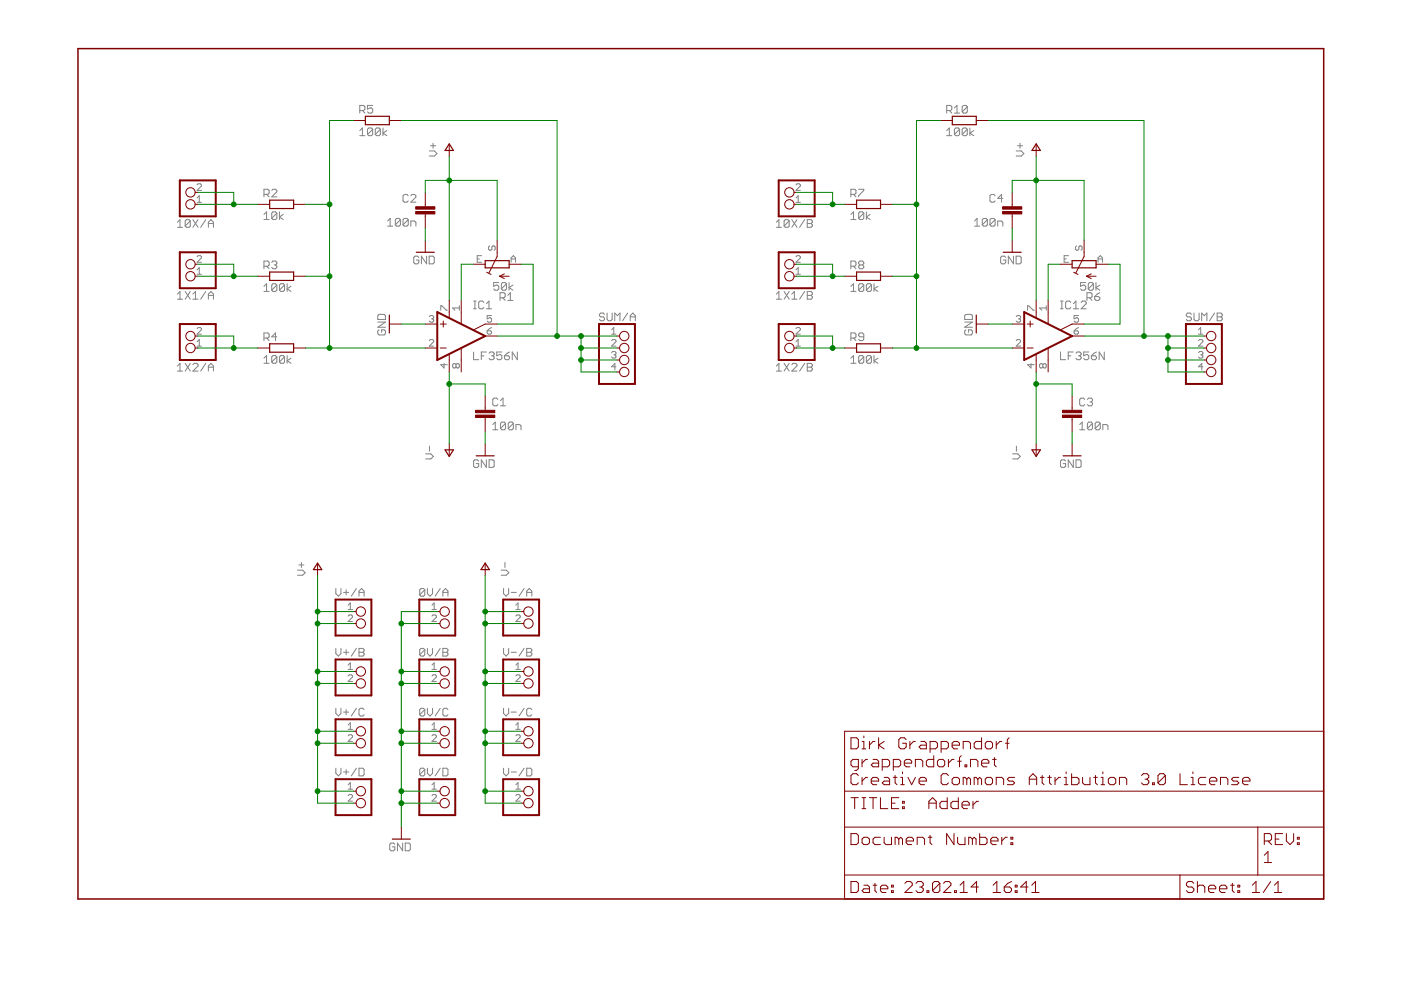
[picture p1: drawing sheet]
<svg xmlns="http://www.w3.org/2000/svg" width="297mm" height="210mm" viewBox="0 0 297 210" stroke-linecap="round" stroke-linejoin="round" font-family="sans-serif">
<g fill="none" stroke="#808080" stroke-width=".21">
<path d="M41.8 39.2l.2-.2h.5l.2 .2v.2l-.9 1h.9M76.3 27.7l.5-.6v1.7M76.3 28.8h1.1M76.3 23.4h.8l.3-.2v-.6l-.3-.2h-.8v1.6M76.8 23.4l.6 .6M79 27.4v1.1l-.3 .3h-.5l-.3-.3M79 22.4h-1.1v.8l.6-.3h.2l.3 .3v.5l-.3 .3h-.5l-.3-.3M79 27.4l-.3-.3h-.5l-.3 .3v1.1M79 27.4l-1.1 1.1M80.6 27.4v1.1l-.2 .3h-.6l-.2-.3M80.6 27.4l-.2-.3h-.6l-.2 .3v1.1M80.6 27.4l-1 1.1"/>
<path d="M81.2 27.1v1.7M82 27.7l-.8 .5 .8 .6M91 32h1.1l.5 .6-.5 .5h-1.1M91.3 30.9h1.1M91.8 30.4v1.1M168.8 39.2l.2-.2h.5l.2 .2v.2l-.9 1h.9M200.7 28.8h1.1M200.7 27.7l.6-.6v1.7M200.7 23.4h.8l.3-.2v-.6l-.3-.2h-.8v1.6M201.3 23.4l.5 .6M202.4 24h1.1M202.4 22.9l.5-.5v1.6"/>
<path d="M203.5 27.4v1.1l-.3 .3h-.6l-.2-.3M203.5 27.4l-.3-.3h-.6l-.2 .3v1.1M203.5 27.4l-1.1 1.1M205.1 27.4v1.1l-.3 .3h-.5l-.3-.3M205.1 27.4l-.3-.3h-.5l-.3 .3v1.1M205.1 22.6l-.3-.2h-.5l-.3 .2v1.1M205.1 22.6v1.1l-.3 .3h-.5l-.3-.3M205.1 27.4l-1.1 1.1M205.1 22.6l-1.1 1.1M205.6 27.1v1.7M206.5 27.7l-.9 .5 .9 .6M215.5 32h1l.6 .6-.6 .5h-1"/>
<path d="M215.7 30.9h1.1M216.3 30.4v1.1M37.6 47.1l.6-.5v1.6M37.6 48.2h1.1M40.3 46.8v1.1l-.2 .3h-.6l-.2-.3M40.3 46.8l-.2-.2h-.6l-.2 .2v1.1M40.3 46.8l-1 1.1M40.9 46.6l1.1 1.6M41.8 54.4l.2-.2h.5l.2 .2v.3l-.9 .9h.9M41.8 42.9h.9M41.8 42l.4-.5v1.4M41.8 57.2l.4-.5v1.4"/>
<path d="M41.8 58.1h.9M42 46.6l-1.1 1.6M43.6 46.6l-1.1 1.6M44.2 48.2v-1.1l.5-.5 .6 .5v1.1M44.2 47.4h1.1M56 45.5l.5-.6v1.6M56 46.5h1.1M56 41.2h.8l.3-.3v-.5l-.3-.3h-.8v1.6M56 56.5h.8l.3-.3v-.6l-.3-.2h-.8v1.6M56.5 41.2l.6 .5M56.5 56.5l.6 .5M57.6 40.4l.3-.3h.5l.3 .3v.3l-1.1 1h1.1"/>
<path d="M57.6 55.6l.3-.2h.5l.3 .2v.3l-.3 .3M58.1 56.2h.3M58.4 56.2l.3 .3v.2l-.3 .3h-.5l-.3-.3M58.7 45.2v1.1l-.3 .2h-.5l-.3-.2M58.7 45.2l-.3-.3h-.5l-.3 .3v1.1M58.7 45.2l-1.1 1.1M59.2 44.9v1.6M60 45.5l-.8 .5 .8 .5M82.2 46.9l.5-.6v1.6M82.2 47.9h1.1M84.9 46.6v1.1l-.3 .2h-.5l-.3-.2M84.9 46.6l-.3-.3h-.5l-.3 .3v1.1"/>
<path d="M84.9 46.6l-1.1 1.1M86.6 46.6v1.1l-.3 .2h-.6l-.3-.2M86.6 46.6l-.3-.3h-.6l-.3 .3v1.1M86.6 41.5l-.3-.3h-.6l-.3 .3v1.1l.3 .3h.6l.3-.3M86.6 46.6l-1.2 1.1M87.1 47.9v-1h.8l.3 .2v.8M87.1 41.5l.3-.3h.5l.3 .3v.3l-1.1 1.1h1.1M88.8 54.6l-.3-.3h-.5l-.3 .3v1.1l.3 .2h.5l.3-.2v-.6h-.5M90.4 54.3v1.6l-1.1-1.6v1.6M91 54.3h.8l.3 .3v1.1l-.3 .2h-.8zM101.2 54.9h.4M102.1 54.2h-.9v1.4h.9"/>
<path d="M103.8 52.1l-.2 .3v.4l.5 .3 .2-.3v-.4l.5-.3 .2 .3v.4l-.2 .3M105.7 59.9h-1v.8l.5-.2h.3l.2 .2v.6l-.2 .2h-.6l-.2-.2M107.9 59.9v1.6M108.4 55.6v-.9l.4-.5 .5 .5v.9M108.4 54.9h.9M164.6 48.2h1.1M164.6 47.1l.5-.5v1.6M167.3 46.8v1.1l-.3 .3h-.5l-.3-.3M167.3 46.8l-.3-.2h-.5l-.3 .2v1.1M167.3 46.8l-1.1 1.1M167.9 46.6l1.1 1.6M168.8 54.4l.2-.2h.5l.2 .2v.3l-.9 .9h.9"/>
<path d="M168.8 42.9h.9M168.8 58.1h.9M168.8 42l.4-.5v1.4M168.8 57.2l.4-.5v1.4M169 46.6l-1.1 1.6M170.6 46.6l-1.1 1.6M171.2 46.6h.8l.2 .2v.3l-.2 .3 .2 .2v.3l-.2 .3h-.8zM171.2 47.4h.8M180.4 46.5h1.1M180.4 45.5l.6-.6v1.6M180.4 41.2h.8l.3-.3v-.5l-.3-.3h-.8v1.6M180.4 56.5h.8l.3-.3v-.6l-.3-.2h-.8v1.6"/>
<path d="M181 41.2l.5 .5M181 56.5l.5 .5M182.1 40.1h1v.3l-1 1.1v.2M182.3 56.2l-.2-.3v-.3l.2-.2h.6l.2 .2v.3l-.2 .3M182.3 56.2l-.2 .3v.2l.2 .3h.6l.2-.3v-.2l-.2-.3M182.3 56.2h.6M183.1 45.2v1.1l-.2 .2h-.6l-.2-.2M183.1 45.2l-.2-.3h-.6l-.2 .3v1.1M183.1 45.2l-1 1.1M183.7 44.9v1.6M184.5 45.5l-.8 .5 .8 .5M206.6 47.9h1.1"/>
<path d="M206.6 46.9l.6-.6v1.6M209.3 46.6v1.1l-.2 .2h-.6l-.2-.2M209.3 46.6l-.2-.3h-.6l-.2 .3v1.1M209.3 46.6l-1 1.1M211 46.6v1.1l-.3 .2h-.5l-.3-.2M211 46.6l-.3-.3h-.5l-.3 .3v1.1M211 41.5l-.3-.3h-.5l-.3 .3v1.1l.3 .3h.5l.3-.3M211 46.6l-1.1 1.1M211.5 47.9v-1h.8l.3 .2v.8M212.6 42.1h-1.1l.8-.9v1.7M213.2 54.6l-.2-.3h-.6l-.2 .3v1.1l.2 .2h.6l.2-.2v-.6h-.5M214.9 54.3v1.6l-1.1-1.6v1.6"/>
<path d="M215.4 54.3h.8l.3 .3v1.1l-.3 .2h-.8zM225.6 54.9h.5M226.5 54.2h-.9v1.4h.9M228.3 52.1l-.3 .3v.4l.3 .3 .4-.3v-.4l.3-.3 .4 .3v.4l-.2 .3M230.2 59.9h-1.1v.8l.5-.2h.3l.3 .2v.6l-.3 .2h-.5l-.3-.2M232.4 59.9v1.6M232.8 54.9h.9M232.8 55.6v-.9l.5-.5 .4 .5v.9M37.6 62.4l.6-.6v1.6M37.6 77.6l.6-.6v1.7M37.6 63.4h1.1M37.6 78.7h1.1"/>
<path d="M39.3 61.8l1 1.6M39.3 77l1 1.7M40.3 61.8l-1 1.6M40.3 77l-1 1.7M40.9 77.3l.3-.3h.5l.3 .3v.3l-1.1 1.1h1.1M40.9 63.4h1.1M40.9 62.4l.5-.6v1.6M41.8 69.7l.2-.3h.5l.2 .3v.2l-.9 .9h.9M41.8 73.4h.9M41.8 72.5l.4-.5v1.4M43.6 61.8l-1.1 1.6M43.6 77l-1.1 1.7"/>
<path d="M44.2 63.4v-1l.5-.6 .6 .6v1M44.2 78.7v-1.1l.5-.6 .6 .6v1.1M44.2 62.6h1.1M44.2 77.9h1.1M56 60.7l.5-.5v1.6M56 75.9l.5-.5v1.6M56 61.8h1.1M56 77h1.1M56 71.7h.8l.3-.3v-.5l-.3-.3h-.8v1.6M56.5 71.7l.6 .5M58.7 60.4l-.3-.2h-.5l-.3 .2v1.1M58.7 75.7l-.3-.3h-.5l-.3 .3v1.1"/>
<path d="M58.7 60.4v1.1l-.3 .3h-.5l-.3-.3M58.7 75.7v1.1l-.3 .2h-.5l-.3-.2M58.7 60.4l-1.1 1.1M58.7 75.7l-1.1 1.1M58.7 71.4h-1.1l.8-.8v1.6M60.3 60.4l-.3-.2h-.5l-.3 .2v1.1M60.3 75.7l-.3-.3h-.5l-.3 .3v1.1M60.3 60.4v1.1l-.3 .3h-.5l-.3-.3M60.3 75.7v1.1l-.3 .2h-.5l-.3-.2M60.3 60.4l-1.1 1.1M60.3 75.7l-1.1 1.1M60.9 60.2v1.6"/>
<path d="M60.9 75.4v1.6M61.7 60.7l-.8 .5 .8 .6M61.7 75.9l-.8 .6 .8 .5M80.1 68.3h1.6l-1.6 1.1h1.6M80.4 69.9l-.3 .3v.5l.3 .3h1l.3-.3v-.5l-.3-.3h-.5v.6M80.4 66.7h1l.3 .2v.8h-1.6v-.8zM91 72.2l.2-.2h.5l.2 .2v.3l-.9 .9h.9M91 67.1l.2-.2h.5l.2 .2-.2 .5M91.5 67.6h.2M91.7 67.6l.2 .2-.2 .5h-.5l-.2-.2M93.5 65.8v-1h.2l.9 1h.2M94.1 77.1v.9l-.6-.7h1.3"/>
<path d="M96.7 77.3l.2-.2 .5 .2v.5l-.2 .2-.5-.2M96.7 77.3l-.2-.2h-.3l-.2 .2v.5l.2 .2h.3l.2-.2M96.7 77.3v.5M97.4 65.3h-1.4l.5 .5M97.4 64.8v1M100.4 74.6v1.7h1.1M100.4 65.5h.6M100.4 63.8h.6M100.7 63.8v1.7M102 75.4h.6M102.6 64.1l-.3-.3h-.5l-.3 .3v1.1l.3 .3h.5l.3-.3M103.1 74.6h-1.1v1.7"/>
<path d="M103.1 64.4l.6-.6v1.7M103.1 65.5h1.1M103.3 70.1h.7l.2 .5-.2 .2h-.5l-.2-.2zM103.7 74.9l.2-.3h.6l.3 .3v.3l-.3 .2M104.2 75.4h.3M104.2 66.9h-.9v.7l.5-.2 .4 .2v.5l-.2 .2h-.5l-.2-.2M104.2 69.4l-.9 .7M104.5 75.4l.3 .3v.3l-.3 .3h-.6l-.2-.3M106 63.1h.8l.3-.2v-.6l-.3-.2h-.8v1.6M106.4 74.6h-1.1v.8l.6-.2h.2l.3 .2v.6l-.3 .3h-.5l-.3-.3M106.6 63.1l.5 .6M107 75.4h.8l.2 .3v.3l-.2 .3h-.6l-.2-.3z"/>
<path d="M107.4 60.2l-.3-.3h-.5l-.3 .3v1.1M107.4 60.2v1.1l-.3 .2h-.5l-.3-.2M107.4 60.2l-1.1 1.1M107.7 62.6l.5-.5v1.6M107.7 63.7h1.1M108 74.6l-1 .8M108.8 60.5l-.9 .5 .9 .5M109.7 74.6v1.7l-1.1-1.7v1.7M128.2 66.7l-.3-.3h-.5l-.3 .3v.2l.3 .3h.5l.3 .3v.2l-.3 .3h-.5l-.3-.3M128.7 66.4v1.3l.3 .3h.5l.3-.3v-1.3M129.7 74.8l.2-.3h.5l.2 .3-.2 .4M129.7 69.9l.4-.5v1.4"/>
<path d="M129.7 70.8h.9M129.7 72.2l.2-.2h.5l.2 .2v.3l-.9 .9h.9M130.1 75.2h.3M130.3 68v-1.6l.6 .5 .5-.5v1.6M130.4 75.2l.2 .3-.2 .4h-.5l-.2-.2M130.6 77.8h-.9l.7-.7v1.4M133.1 66.4l-1.1 1.6M133.6 67.2h1.1M133.6 68v-1.1l.6-.5 .5 .5v1.1M164.6 63.4h1.1M164.6 78.7h1.1M164.6 62.4l.5-.6v1.6"/>
<path d="M164.6 77.6l.5-.6v1.7M166.2 61.8l1.1 1.6M166.2 77l1.1 1.7M167.3 61.8l-1.1 1.6M167.3 77l-1.1 1.7M167.9 77.3l.2-.3h.6l.3 .3v.3l-1.1 1.1h1.1M167.9 62.4l.5-.6v1.6M167.9 63.4h1.1M168.8 69.7l.2-.3h.5l.2 .3v.2l-.9 .9h.9M168.8 73.4h.9M168.8 72.5l.4-.5v1.4M170.6 61.8l-1.1 1.6"/>
<path d="M170.6 77l-1.1 1.7M171.2 61.8h.8l.2 .3v.3l-.2 .2 .2 .3v.3l-.2 .2h-.8zM171.2 77h.8l.2 .3v.3l-.2 .3 .2 .2v.3l-.2 .3h-.8zM171.2 62.6h.8M171.2 77.9h.8M180.4 61.8h1.1M180.4 77h1.1M180.4 60.7l.6-.5v1.6M180.4 75.9l.6-.5v1.6M180.4 71.7h.8l.3-.3v-.5l-.3-.3h-.8v1.6M181 71.7l.5 .5M183.1 60.4v1.1l-.2 .3h-.6l-.2-.3"/>
<path d="M183.1 60.4l-.2-.2h-.6l-.2 .2v1.1M183.1 75.7v1.1l-.2 .2h-.6l-.2-.2M183.1 75.7l-.2-.3h-.6l-.2 .3v1.1M183.1 71.4h-.8l-.2-.3v-.2l.2-.3h.6l.2 .3v1l-.2 .3h-.6l-.2-.3M183.1 60.4l-1 1.1M183.1 75.7l-1 1.1M184.8 60.4v1.1l-.3 .3h-.5l-.3-.3M184.8 60.4l-.3-.2h-.5l-.3 .2v1.1M184.8 75.7v1.1l-.3 .2h-.5l-.3-.2M184.8 75.7l-.3-.3h-.5l-.3 .3v1.1M184.8 60.4l-1.1 1.1M184.8 75.7l-1.1 1.1"/>
<path d="M185.3 60.2v1.6M185.3 75.4v1.6M186.1 60.7l-.8 .5 .8 .6M186.1 75.9l-.8 .6 .8 .5M204.5 68.3h1.7l-1.7 1.1h1.7M204.5 66.9l.3-.2h1.1l.3 .2v.8h-1.7zM204.8 69.9l-.3 .3v.5l.3 .3h1.1l.3-.3v-.5l-.3-.3h-.6v.6M215.5 72.2l.2-.2h.5l.2 .2v.3l-.9 .9h.9M215.5 67.1l.2-.2h.5l.2 .2-.2 .5M215.9 67.6h.3M216.2 67.6l.2 .2-.2 .5h-.5l-.2-.2M217.9 65.8v-1h.2l1 1h.2"/>
<path d="M218.6 77.1v.9l-.7-.7h1.4M221.1 77.3l-.2-.2-.5 .2v.5l.2 .2 .5-.2M221.1 77.3l.3-.2 .4 .2v.5l-.2 .2-.5-.2M221.1 77.3v.5M221.8 65.3h-1.4l.5 .5M221.8 64.8v1M224.9 74.6v1.7h1M224.9 65.5h.5M224.9 63.8h.5M225.1 63.8v1.7M226.5 75.4h.5M227 64.1l-.2-.3h-.6l-.3 .3v1.1l.3 .3h.6l.2-.3"/>
<path d="M227.6 74.6h-1.1v1.7M227.6 64.4l.5-.6v1.7M227.6 65.5h1.1M227.7 70.1h.7l.3 .5-.3 .2h-.4l-.3-.2zM228.1 74.9l.3-.3h.5l.3 .3v.3l-.3 .2M228.7 75.4h.2M228.7 66.9h-1v.7l.5-.2 .5 .2v.5l-.3 .2h-.4l-.3-.2M228.7 69.4l-1 .7M228.9 75.4l.3 .3v.3l-.3 .3h-.5l-.3-.3M229.2 64.1l.3-.3h.5l.3 .3v.3l-1.1 1.1h1.1M230.5 63.1h.8l.2-.2v-.6l-.2-.2h-.8v1.6M230.8 74.6h-1v.8l.5-.2h.3l.2 .2v.6l-.2 .3h-.6l-.2-.3"/>
<path d="M231 63.1l.5 .6M231.4 75.4h.8l.3 .3v.3l-.3 .3h-.5l-.3-.3zM231.8 60.2l-.3-.3h-.5l-.3 .3v1.1M231.8 60.2v1.1l-.3 .2h-.5l-.3-.2M231.8 60.2l-1.1 1.1M232.1 62.9h.8l.3 .2v.3l-.3 .3h-.5l-.3-.3zM232.5 74.6l-1.1 .8M233.2 60.5l-.8 .5 .8 .5M233.2 62.1l-.6 .2-.5 .6M234.1 74.6v1.7l-1.1-1.7v1.7M252.6 66.7l-.3-.3h-.5l-.3 .3v.2l.3 .3h.5l.3 .3v.2l-.3 .3h-.5l-.3-.3M253.2 66.4v1.3l.2 .3h.6l.2-.3v-1.3"/>
<path d="M254.1 70.8h.9M254.1 72.2l.2-.2h.5l.2 .2v.3l-.9 .9h.9M254.1 74.8l.2-.3h.5l.2 .3-.2 .4M254.1 69.9l.5-.5v1.4M254.6 75.2h.2M254.8 68v-1.6l.5 .5 .6-.5v1.6M254.8 75.2l.2 .3-.2 .4h-.5l-.2-.2M255 77.8h-.9l.7-.7v1.4M257.5 66.4l-1.1 1.6M258.1 66.4h.8l.2 .3v.2l-.2 .3 .2 .3v.2l-.2 .3h-.8zM258.1 67.2h.8M90.3 96.2h1l.6 .6-.6 .5h-1"/>
<path d="M91.1 94.6v1.1M101.5 97.7l-.3-.2h-.5l-.3 .2v1.1l.3 .3h.5l.3-.3v-.5h-.5M103.1 97.5v1.6l-1.1-1.6v1.6M103.7 97.5h.8l.3 .2v1.1l-.3 .3h-.8zM104.5 90l.5-.5v1.6M104.5 91.1h1.1M105.6 84.7l-.3-.3h-.5l-.3 .3v1.1l.3 .2h.5l.3-.2M106.1 86h1.1M106.1 84.9l.6-.5v1.6M107.2 89.8v1l-.3 .3h-.5l-.3-.3M107.2 89.8l-.3-.3h-.5l-.3 .3v1M107.2 89.8l-1.1 1"/>
<path d="M108.8 89.8v1l-.2 .3h-.6l-.2-.3M108.8 89.8l-.2-.3h-.6l-.2 .3v1M108.8 89.8l-1 1M109.4 91.1v-1.1h.8l.3 .3v.8M214.7 96.2h1.1l.5 .6-.5 .5h-1.1M215.5 94.6v1.1M225.9 97.7l-.2-.2h-.6l-.2 .2v1.1l.2 .3h.6l.2-.3v-.5h-.5M227.6 97.5v1.6l-1.1-1.6v1.6M228.1 97.5h.8l.3 .2v1.1l-.3 .3h-.8zM228.9 91.1h1.1M228.9 90l.5-.5v1.6M230 84.7l-.3-.3h-.5l-.3 .3v1.1l.3 .2h.5l.3-.2"/>
<path d="M230.5 84.7l.3-.3h.6l.2 .3v.2l-.2 .3M231.1 85.2h.3M231.4 85.2l.2 .3v.3l-.2 .2h-.6l-.3-.2M231.6 89.8v1l-.2 .3h-.6l-.3-.3M231.6 89.8l-.2-.3h-.6l-.3 .3v1M231.6 89.8l-1.1 1M233.3 89.8v1l-.3 .3h-.5l-.3-.3M233.3 89.8l-.3-.3h-.5l-.3 .3v1M233.3 89.8l-1.1 1M233.8 91.1v-1.1h.8l.3 .3v.8M63.4 119.8h1M63.9 119.3v1"/>
<path d="M107.1 119.3v1M63.1 120.9h1.1l.5 .5-.5 .6h-1.1M71.2 124.8v1.1l.6 .5 .5-.5v-1.1M71.2 137.5v1.1l.6 .5 .5-.5v-1.1M72.8 125.6h1.1M72.8 138.3h1.1M73.4 125.1v1M73.4 137.8v1M73.8 128.3l.5-.5v1.4M73.8 129.2h.9M73.8 130.6l.2-.2h.5l.2 .2v.3l-.9 .9h.9M75.6 124.8l-1.1 1.6"/>
<path d="M75.6 137.5l-1.1 1.6M76.1 125.6h1.1M76.1 126.4v-1.1l.6-.5 .5 .5v1.1M76.1 137.5h.8l.3 .3v.2l-.3 .3 .3 .3v.2l-.3 .3h-.8zM76.1 138.3h.8M90.1 125.1l-.3-.3h-.5l-.3 .3v1M90.1 137.8l-.3-.3h-.5l-.3 .3v1M90.1 125.1v1l-.3 .3h-.5l-.3-.3M90.1 137.8v1l-.3 .3h-.5l-.3-.3M90.1 125.1l-1.1 1M90.1 137.8l-1.1 1M90.6 124.8v1.1l.6 .5 .5-.5v-1.1"/>
<path d="M90.6 137.5v1.1l.6 .5 .5-.5v-1.1M91.6 128.3l.5-.5v1.4M91.6 129.2h.9M91.6 130.6l.2-.2h.5l.2 .2v.3l-.9 .9h.9M93.3 124.8l-1 1.6M93.3 137.5l-1 1.6M93.9 125.6h1.1M93.9 126.4v-1.1l.5-.5 .6 .5v1.1M93.9 137.5h.8l.3 .3v.2l-.3 .3 .3 .3v.2l-.3 .3h-.8zM93.9 138.3h.8M106.3 120.9h1l.6 .5-.6 .6h-1M106.8 124.8v1.1l.5 .5 .5-.5v-1.1"/>
<path d="M106.8 137.5v1.1l.5 .5 .5-.5v-1.1M108.4 125.6h1.1M108.4 138.3h1.1M109.4 130.6l.2-.2h.5l.2 .2v.3l-.9 .9h.9M109.4 129.2h.9M109.4 128.3l.4-.5v1.4M111.1 124.8l-1.1 1.6M111.1 137.5l-1.1 1.6M111.7 125.6h1.1M111.7 126.4v-1.1l.5-.5 .6 .5v1.1M111.7 137.5h.8l.3 .3v.2l-.3 .3 .3 .3v.2l-.3 .3h-.8zM111.7 138.3h.8"/>
<path d="M71.2 150.2v1.1l.6 .5 .5-.5v-1.1M72.8 151h1.1M73.4 150.5v1M73.8 156l.2-.2h.5l.2 .2v.3l-.9 .9h.9M73.8 141l.5-.5v1.4M73.8 153.7l.5-.5v1.4M73.8 143.3l.2-.2h.5l.2 .2v.3l-.9 .9h.9M73.8 141.9h.9M73.8 154.6h.9M75.6 150.2l-1.1 1.6M77.2 150.5l-.3-.3h-.5l-.3 .3v1l.3 .3h.5l.3-.3M90.1 150.5l-.3-.3h-.5l-.3 .3v1"/>
<path d="M90.1 150.5v1l-.3 .3h-.5l-.3-.3M90.1 150.5l-1.1 1M90.6 150.2v1.1l.6 .5 .5-.5v-1.1M91.6 141l.5-.5v1.4M91.6 153.7l.5-.5v1.4M91.6 143.3l.2-.2h.5l.2 .2v.3l-.9 .9h.9M91.6 156l.2-.2h.5l.2 .2v.3l-.9 .9h.9M91.6 141.9h.9M91.6 154.6h.9M93.3 150.2l-1 1.6M95 150.5l-.3-.3h-.5l-.3 .3v1l.3 .3h.5l.3-.3M106.8 150.2v1.1l.5 .5 .5-.5v-1.1"/>
<path d="M108.4 151h1.1M109.4 141l.4-.5v1.4M109.4 153.7l.4-.5v1.4M109.4 143.3l.2-.2h.5l.2 .2v.3l-.9 .9h.9M109.4 156l.2-.2h.5l.2 .2v.3l-.9 .9h.9M109.4 141.9h.9M109.4 154.6h.9M111.1 150.2l-1.1 1.6M112.8 150.5l-.3-.3h-.5l-.3 .3v1l.3 .3h.5l.3-.3M71.2 162.9v1.1l.6 .5 .5-.5v-1.1M72.8 163.7h1.1M73.4 163.2v1"/>
<path d="M73.8 168.7l.2-.2h.5l.2 .2v.2l-.9 1h.9M73.8 166.4l.5-.5v1.4M73.8 167.3h.9M75.6 162.9l-1.1 1.6M76.1 162.9h.8l.3 .3v1l-.3 .3h-.8zM83.7 179l-.3-.2h-.5l-.3 .2v1.1l.3 .3h.5l.3-.3v-.5h-.5M85.4 178.8v1.6l-1.1-1.6v1.6M85.9 178.8h.8l.3 .2v1.1l-.3 .3h-.8zM90.1 163.2l-.3-.3h-.5l-.3 .3v1M90.1 163.2v1l-.3 .3h-.5l-.3-.3M90.1 163.2l-1.1 1M90.6 162.9v1.1l.6 .5 .5-.5v-1.1"/>
<path d="M91.6 166.4l.5-.5v1.4M91.6 168.7l.2-.2h.5l.2 .2v.2l-.9 1h.9M91.6 167.3h.9M93.3 162.9l-1 1.6M93.9 162.9h.8l.3 .3v1l-.3 .3h-.8zM106.8 162.9v1.1l.5 .5 .5-.5v-1.1M108.4 163.7h1.1M109.4 166.4l.4-.5v1.4M109.4 168.7l.2-.2h.5l.2 .2v.2l-.9 1h.9M109.4 167.3h.9M111.1 162.9l-1.1 1.6M111.7 162.9h.8l.3 .3v1l-.3 .3h-.8z"/>
</g>
<g fill="none" stroke="#800000" stroke-width=".21">
<path d="M75 25.5h2.5M82.5 25.5h2.6M95.2 30.6v2.6M199.4 25.5h2.5M207 25.5h2.5M219.7 30.6v2.6M41.4 58.6h.5M41.4 56h.5M41.4 43.3h.5M41.4 40.8h.5M54.6 58.6h2.6M54.6 43.3h2.6"/>
<path d="M62.3 58.6h2.5M62.3 43.3h2.5M90.2 40.8v3M90.2 45.4v3M90.2 50.9v2.6M100.3 56h2.6M103.2 57.7l.9 .5M105.4 50.9v3.5l-1.7 3.5M105.9 58.6h2M105.9 58.6l1 .5M106.9 58.1l-1 .5M107.9 56h2.6"/>
<path d="M168.3 58.6h.6M168.3 56h.6M168.3 43.3h.6M168.3 40.8h.6M179.1 58.6h2.5M179.1 43.3h2.5M186.7 58.6h2.5M186.7 43.3h2.5M214.6 40.8v3M214.6 45.4v3M214.6 50.9v2.6M224.8 56h2.5"/>
<path d="M227.6 57.7l1 .5M229.8 50.9v3.5l-1.7 3.5M230.4 58.6h2M230.4 58.6l1 .5M231.4 58.1l-1 .5M232.4 56h2.5M41.4 71.2h.5M41.4 73.8h.5M54.6 73.8h2.6M62.3 73.8h2.5M82.5 68.7h2.6M90.2 73.8h2.5"/>
<path d="M90.2 68.7h2.5M93.3 73.8h1.3M93.3 68.7h1.3M94 68.1v1.2M95.2 63.6v3.8M95.2 75.2v3.7M97.8 63.6v5M97.8 73.9v5M102.9 71.2h2.5M105.4 68.7h-2.5l-2.5 1.2M130.8 71.2h.6M130.8 73.8h.6"/>
<path d="M130.8 76.3h.6M130.8 78.9h.6M168.3 71.2h.6M168.3 73.8h.6M179.1 73.8h2.5M186.7 73.8h2.5M207 68.7h2.5M214.6 73.8h2.5M214.6 68.7h2.5M217.8 73.8h1.3M217.8 68.7h1.3M218.4 68.1v1.2"/>
<path d="M219.7 63.6v3.8M219.7 75.2v3.7M222.2 63.6v5M222.2 73.9v5M227.3 71.2h2.5M229.8 68.7h-2.5l-2.4 1.2M255.2 71.2h.6M255.2 73.8h.6M255.2 76.3h.6M255.2 78.9h.6M95.2 94.1v2.5M102.9 83.9v3.1"/>
<path d="M102.9 88.5v3.1M102.9 94.1v2.5M219.7 94.1v2.5M227.3 83.9v3.1M227.3 88.5v3.1M227.3 94.1v2.5M67.3 119.5v2.5M102.9 119.5v2.5M75 129.7h.5M75 132.2h.5M92.7 129.7h.6M92.7 132.2h.6"/>
<path d="M110.5 129.7h.6M110.5 132.2h.6M75 157.6h.5M75 155h.5M75 142.4h.5M75 144.9h.5M92.7 157.6h.6M92.7 155h.6M92.7 142.4h.6M92.7 144.9h.6M110.5 157.6h.6M110.5 155h.6"/>
<path d="M110.5 142.4h.6M110.5 144.9h.6M179.1 155h101.5v35.6h-101.5zM180.4 156.4h1.2l.4 .4v1.6l-.4 .4h-1.2zM182.8 158.8h.8M182.8 157.2h.4v1.6M183.2 156v.4M184.3 157.2v1.6M185.5 157.2h-.4l-.8 .8M186.3 156.4v2.4M187.5 157.2l-1.2 .8 1.2 .8M192.1 156.8l-.4-.4h-.7l-.4 .4v1.6l.4 .4h.7l.4-.4v-.8h-.8"/>
<path d="M192.9 157.2v1.6M194.1 157.2h-.4l-.8 .8M195.2 157.2h.8l.4 .4v1.2h-1.2l-.3-.4 .3-.4h1.2M197.2 158.8h1.2l.4-.4v-.8l-.4-.4h-1.2v2.3M199.5 158.8h1.2l.4-.4v-.8l-.4-.4h-1.2v2.3M201.9 158h1.5v-.4l-.4-.4h-.7l-.4 .4v.8l.4 .4h.7M204.2 158.8v-1.6h1.2l.4 .4v1.2M208.1 156.4v2.4h-1.2l-.4-.4v-.8l.4-.4h1.2M208.9 157.6l.4-.4h.8l.3 .4v.8l-.3 .4h-.8l-.4-.4zM211.2 157.2v1.6M212.4 157.2h-.4l-.8 .8M213.2 157.6h.8"/>
<path d="M214 156.4l-.4 .4v2M75 167.7h.5M75 170.3h.5M85.1 175.4v2.5M92.7 167.7h.6M92.7 170.3h.6M110.5 167.7h.6M110.5 170.3h.6M179.1 175.4h101.5M179.1 167.7h101.5M180.4 176.7h1.2l.4 .4v1.6l-.4 .4h-1.2zM180.4 169.1h1.6"/>
<path d="M181.2 169.1v2.3M182 162.6h-1.2l-.4-.4v-.8l.4-.4h1.2v2l-.4 .3h-.4M182 164.4l-.4-.4h-.8l-.4 .4v1.6l.4 .4h.8l.4-.4M182.8 177.9l.4-.4h.7l.4 .4v.8l-.4 .4h-.7l-.4-.4zM182.8 161v1.6M182.8 164.8v1.6M182.8 169.1h.8M182.8 171.4h.8M183.2 169.1v2.3M183.9 161h-.3l-.8 .8M183.9 164.8h-.3l-.8 .8M184.3 169.1h1.6"/>
<path d="M184.7 165.6h1.6v-.4l-.4-.4h-.8l-.4 .4v.8l.4 .4h.8M185.1 161h.8l.4 .4v1.2h-1.2l-.4-.4 .4-.4h1.2M185.1 169.1v2.3M186.7 177.5h-1.2l-.4 .4v.8l.4 .4h1.2M186.7 169.1v2.3h1.5M187 162.6h1.2l.4-.4v-.8l-.4-.4h-1.2v2.3M187.5 164.8h.7l.4 .4v1.2h-1.1l-.5-.4 .5-.4h1.1M187.5 177.5v1.2l.3 .4h1.2v-1.6M189 170.3h.8M189.4 162.6h1.2l.4-.4v-.8l-.4-.4h-1.2v2.3M189.4 164.8h.8M189.8 164.4v1.6l.4 .4"/>
<path d="M190.6 177.9v1.2M190.6 177.9l-.4-.4h-.4v1.6M190.6 177.9l.4-.4 .3 .4v1.2M190.6 169.1h-1.6v2.3h1.6M191 166.4h.7M191 164.8h.3v1.6M191.3 169.9h.4v.4h-.4zM191.3 171.1h.4v.3h-.4zM191.3 163.7v.3M191.7 161.8h1.6v-.4l-.4-.4h-.8l-.4 .4v.8l.4 .4h.8M192.1 178.3h1.6v-.4l-.4-.4h-.8l-.4 .4v.8l.4 .4h.8M192.5 164.8l.8 1.6 .8-1.6"/>
<path d="M194.1 162.6v-1.6h1.1l.4 .4v1.2M194.5 179.1v-1.6h1.1l.4 .4v1.2M194.9 165.6h1.5v-.4l-.4-.4h-.8l-.3 .4v.8l.3 .4h.8M196.8 177.5h.8M196.9 171.4v-1.5l.8-.8 .8 .8v1.5M196.9 170.3h1.6M197.2 177.1v1.6l.4 .4M198 160.2v2.4h-1.2l-.4-.4v-.8l.4-.4h1.2M199.1 161h.8l.4 .4v.8l-.4 .4h-.8l-.3-.4v-.8zM200.8 169.1v2.3h-1.1l-.4-.3v-.8l.4-.4h1.1M201.1 164.4l-.4-.4h-.8l-.4 .4v1.6l.4 .4h.8l.4-.4M201.1 161v1.6"/>
<path d="M201.9 165.2l.4-.4h.7l.4 .4v.8l-.4 .4h-.7l-.4-.4zM202.3 161h-.4l-.8 .8M202.3 176.7v2.4l-1.6-2.4v2.4M203 161.4h.8M203 177.5v1.2l.4 .4h1.2v-1.6M203.2 169.1v2.3h-1.2l-.4-.3v-.8l.4-.4h1.2M203.8 160.2l-.4 .4v2M204 170.7h1.5v-.4l-.4-.4h-.8l-.3 .4v.8l.3 .3h.8M204.6 162.2h.4v.4h-.4zM205 165.2l-.4-.4h-.4v1.6M205 165.2l.4-.4 .4 .4v1.2M205 165.2v1.2"/>
<path d="M205.8 162.6v-1.6h1.1l.4 .4v1.2M206.2 177.9l-.4-.4h-.4v1.6M206.2 177.9v1.2M206.2 177.9l.3-.4 .4 .4v1.2M206.3 169.9v1.5M207.3 165.2l.4-.4 .4 .4v1.2M207.3 165.2l-.4-.4h-.4v1.6M207.3 165.2v1.2M207.5 169.9h-.4l-.8 .8M207.7 176.7v2.4h1.2l.4-.4v-.8l-.4-.4h-1.2M208.1 161.8h1.6v-.4l-.4-.4h-.8l-.4 .4v.8l.4 .4h.8M208.9 165.2l.4-.4h.8l.3 .4v.8l-.3 .4h-.8l-.4-.4z"/>
<path d="M210.1 178.3h1.5v-.4l-.4-.4h-.8l-.3 .4v.8l.3 .4h.8M210.4 161h.8M210.8 160.6v1.6l.4 .4M211.2 166.4v-1.6h1.2l.4 .4v1.2M212.4 177.5v1.6M213.6 177.5h-.4l-.8 .8M214.3 178.7h.4v.4h-.4zM214.3 177.5h.4v.4h-.4zM215.1 164.8h-1.1l-.4 .4 .4 .4h.7l.4 .4-.4 .4h-1.1M218.2 166.4v-1.6l.8-.8 .8 .8v1.6M218.2 165.2h1.6M220.6 164.8h.8"/>
<path d="M221 164.4v1.6l.4 .4M222.1 164.8h.8M222.5 164.4v1.6l.4 .4M223.7 164.8v1.6M224.9 164.8h-.4l-.8 .8M225.6 166.4h.8M225.6 164.8h.4v1.6M226 163.7v.3M227.2 164v2.4h1.2l.4-.4v-.8l-.4-.4h-1.2M229.5 164.8v1.2l.4 .4h1.2v-1.6M231.9 164.8h.8M232.3 164.4v1.6l.4 .4"/>
<path d="M233.4 166.4h.8M233.4 164.8h.4v1.6M233.8 163.7v.3M235 165.2l.4-.4h.8l.4 .4v.8l-.4 .4h-.8l-.4-.4zM237.3 166.4v-1.6h1.2l.4 .4v1.2M242 164.4l.4-.4h.8l.4 .4v.4l-.4 .4M242.8 165.2h.4M243.2 165.2l.4 .4v.4l-.4 .4h-.8l-.4-.4M244.3 166h.5v.4h-.5zM247.1 164.4l-.4-.4h-.8l-.4 .4v1.6M247.1 164.4v1.6l-.4 .4h-.8l-.4-.4M247.1 164.4l-1.6 1.6"/>
<path d="M250.2 164v2.4h1.6M252.5 166.4h.8M252.5 164.8h.4v1.6M252.9 163.7v.3M255.7 164.8h-1.2l-.4 .4v.8l.4 .4h1.2M256.4 165.6h1.6v-.4l-.4-.4h-.8l-.4 .4v.8l.4 .4h.8M258.8 166.4v-1.6h1.1l.4 .4v1.2M262.7 164.8h-1.2l-.4 .4 .4 .4h.8l.4 .4-.4 .4h-1.2M263.4 165.6h1.6v-.4l-.4-.4h-.8l-.4 .4v.8l.4 .4h.8M266.7 175.4v10.1M268.1 178.3h1.1l.4-.4v-.8l-.4-.4h-1.1v2.4M268.8 178.3l.8 .8"/>
<path d="M270.4 177.9h.8M271.9 176.7h-1.5v2.4h1.5M272.7 176.7v1.6l.8 .8 .8-.8v-1.6M275.1 178.7h.4v.4h-.4zM275.1 177.5h.4v.4h-.4zM179.1 185.5h101.5M180.4 186.9h1.2l.4 .4v1.5l-.4 .4h-1.2zM183.2 187.7h.7l.4 .4v1.1h-1.1l-.4-.4 .4-.4h1.1M185.1 187.7h.8M185.5 187.3v1.5l.4 .4M186.7 188.4h1.5v-.3l-.4-.4h-.8l-.3 .4v.7l.3 .4h.8M189 187.7h.4v.4h-.4z"/>
<path d="M189 188.8h.4v.4h-.4zM191.9 187.3l.4-.4h.7l.4 .4v.4l-1.5 1.5h1.5M194.2 187.3l.4-.4h.8l.3 .4v.4l-.3 .4M195 188.1h.4M195.4 188.1l.3 .3v.4l-.3 .4h-.8l-.4-.4M196.5 188.8h.4v.4h-.4zM199.3 187.3v1.5l-.4 .4h-.8l-.4-.4M199.3 187.3l-.4-.4h-.8l-.4 .4v1.5M199.3 187.3l-1.6 1.5M200 187.3l.4-.4h.8l.4 .4v.4l-1.6 1.5h1.6M202.4 188.8h.4v.4h-.4zM203.6 189.2h1.5"/>
<path d="M203.6 187.7l.7-.8v2.3M207.5 188.1h-1.6l1.2-1.2v2.3M210.6 189.2h1.5M210.6 187.7l.7-.8v2.3M212.9 188.1h1.2l.4 .3v.4l-.4 .4h-.8l-.4-.4zM214.5 186.9l-.8 .4-.8 .8M215.2 188.8h.4v.4h-.4zM215.2 187.7h.4v.4h-.4zM218 188.1h-1.6l1.2-1.2v2.3M218.8 187.7l.7-.8v2.3M218.8 189.2h1.5M250.2 185.5v5.1"/>
<path d="M253.1 187.3l-.4-.4h-.8l-.4 .4v.4l.4 .4h.8l.4 .3v.4l-.4 .4h-.8l-.4-.4M253.9 188.1l.4-.4h.8l.3 .4v1.1M253.9 186.9v2.3M256.2 188.4h1.6v-.3l-.4-.4h-.8l-.4 .4v.7l.4 .4h.8M258.6 188.4h1.5v-.3l-.4-.4h-.7l-.4 .4v.7l.4 .4h.7M260.9 187.7h.8M261.3 187.3v1.5l.4 .4M262.4 188.8h.4v.4h-.4zM262.4 187.7h.4v.4h-.4zM265.5 189.2h1.6M265.5 187.7l.8-.8v2.3M268.1 181.3l.7-.7v2.3"/>
<path d="M268.1 182.9h1.5M269.4 186.9l-1.6 2.3M270.2 189.2h1.5M270.2 187.7l.8-.8v2.3"/>
<circle cx="40.4" cy="40.8" r=".99"/>
<circle cx="40.4" cy="43.3" r=".99"/>
<circle cx="40.4" cy="58.6" r=".99"/>
<circle cx="40.4" cy="56" r=".99"/>
<circle cx="167.4" cy="40.8" r=".99"/>
<circle cx="167.4" cy="43.3" r=".99"/>
<circle cx="167.4" cy="58.6" r=".99"/>
<circle cx="167.4" cy="56" r=".99"/>
<circle cx="40.4" cy="73.8" r=".99"/>
<circle cx="40.4" cy="71.2" r=".99"/>
<circle cx="132.4" cy="76.3" r=".99"/>
<circle cx="132.4" cy="78.9" r=".99"/>
<circle cx="132.4" cy="71.2" r=".99"/>
<circle cx="132.4" cy="73.8" r=".99"/>
<circle cx="167.4" cy="73.8" r=".99"/>
<circle cx="167.4" cy="71.2" r=".99"/>
<circle cx="256.8" cy="78.9" r=".99"/>
<circle cx="256.8" cy="76.3" r=".99"/>
<circle cx="256.8" cy="71.2" r=".99"/>
<circle cx="256.8" cy="73.8" r=".99"/>
<circle cx="76.5" cy="129.7" r=".99"/>
<circle cx="76.5" cy="132.2" r=".99"/>
<circle cx="94.3" cy="129.7" r=".99"/>
<circle cx="94.3" cy="132.2" r=".99"/>
<circle cx="112" cy="132.2" r=".99"/>
<circle cx="112" cy="129.7" r=".99"/>
<circle cx="76.5" cy="155" r=".99"/>
<circle cx="76.5" cy="157.6" r=".99"/>
<circle cx="76.5" cy="142.4" r=".99"/>
<circle cx="76.5" cy="144.9" r=".99"/>
<circle cx="94.3" cy="155" r=".99"/>
<circle cx="94.3" cy="142.4" r=".99"/>
<circle cx="94.3" cy="144.9" r=".99"/>
<circle cx="94.3" cy="157.6" r=".99"/>
<circle cx="112" cy="144.9" r=".99"/>
<circle cx="112" cy="142.4" r=".99"/>
<circle cx="112" cy="155" r=".99"/>
<circle cx="112" cy="157.6" r=".99"/>
<circle cx="76.5" cy="170.3" r=".99"/>
<circle cx="76.5" cy="167.7" r=".99"/>
<circle cx="94.3" cy="170.3" r=".99"/>
<circle cx="94.3" cy="167.7" r=".99"/>
<circle cx="112" cy="167.7" r=".99"/>
<circle cx="112" cy="170.3" r=".99"/>
</g>
<path d="M16.5 10.3h264.1v180.3h-264.1z" fill="none" stroke="#800000" stroke-width=".32"/>
<g fill="none" stroke="#800000" stroke-width=".25">
<path d="M77.5 24.7h5v1.7h-5zM95.2 30.5l.9 1.4h-1.7zM201.9 24.7h5.1v1.7h-5.1zM219.7 30.5l.9 1.4h-1.8zM57.2 42.4h5.1v1.8h-5.1zM57.2 57.7h5.1v1.8h-5.1zM88.3 53.5h3.8M102.9 55.3h5v1.5h-5zM181.6 42.4h5.1v1.8h-5.1zM181.6 57.7h5.1v1.8h-5.1zM212.7 53.5h3.8M227.3 55.3h5.1v1.5h-5.1z"/>
<path d="M57.2 72.9h5.1v1.8h-5.1zM82.5 66.8v3.8M181.6 72.9h5.1v1.8h-5.1zM207 66.8v3.8M94.4 95.4h1.7l-.9 1.4zM101 96.6h3.8M218.8 95.4h1.8l-.9 1.4zM225.4 96.6h3.8M67.3 119.4l.9 1.4h-1.8zM102.9 119.4l.9 1.4h-1.8zM83.2 177.9h3.8"/>
</g>
<g fill="none" stroke="#800000" stroke-width=".42">
<path d="M38.1 38.2h7.6v7.7h-7.6zM165.1 38.2h7.6v7.7h-7.6zM38.1 53.5h7.6v7.6h-7.6zM165.1 53.5h7.6v7.6h-7.6zM38.1 68.7h7.6v7.6h-7.6zM92.7 66.2l10.2 5-10.2 5.1zM127 68.7h7.6v12.7h-7.6zM165.1 68.7h7.6v7.6h-7.6zM217.1 66.2l10.2 5-10.2 5.1zM251.4 68.7h7.7v12.7h-7.7zM71.1 127.1h7.6v7.6h-7.6zM71.1 139.8h7.6v7.6h-7.6z"/>
<path d="M88.9 127.1h7.6v7.6h-7.6zM88.9 139.8h7.6v7.6h-7.6zM106.7 127.1h7.6v7.6h-7.6zM106.7 139.8h7.6v7.6h-7.6zM71.1 152.5h7.6v7.6h-7.6zM88.9 152.5h7.6v7.6h-7.6zM106.7 152.5h7.6v7.6h-7.6zM71.1 165.2h7.6v7.6h-7.6zM88.9 165.2h7.6v7.6h-7.6zM106.7 165.2h7.6v7.6h-7.6z"/>
</g>
<g fill="#800000" stroke="#800000" stroke-width=".21">
<path d="M100.8 88h4.1v.5h-4.1z"/>
<path d="M100.8 87h4.1v.5h-4.1z"/>
<path d="M88.1 44.9h4.1v.5h-4.1z"/>
<path d="M88.1 43.8h4.1v.5h-4.1z"/>
<path d="M225.3 88h4v.5h-4z"/>
<path d="M225.3 87h4v.5h-4z"/>
<path d="M212.6 44.9h4v.5h-4z"/>
<path d="M212.6 43.8h4v.5h-4z"/>
</g>
<g fill="none" stroke="#008000" stroke-width=".21">
<path d="M75 25.5h-5.1v48.3M85.1 25.5h33v45.7M95.2 33.2v30.4M199.4 25.5h-5.1v48.3M209.5 25.5h33v45.7M219.7 33.2v30.4M41.9 56h7.7v2.6M41.9 58.6h12.7M41.9 43.3h12.7M41.9 40.8h7.7v2.5M64.8 58.6h5.1M64.8 43.3h5.1"/>
<path d="M90.2 40.8v-2.6h15.2v12.7M90.2 48.4v2.5M100.3 56h-2.5v7.6M110.5 56h2.5v12.7h-7.6M168.9 56h7.6v2.6M168.9 58.6h10.2M168.9 43.3h10.2M168.9 40.8h7.6v2.5M189.2 58.6h5.1M189.2 43.3h5.1M214.6 40.8v-2.6h15.2v12.7M214.6 48.4v2.5"/>
<path d="M224.8 56h-2.6v7.6M234.9 56h2.6v12.7h-7.7M41.9 71.2h7.7v2.6M41.9 73.8h12.7M64.8 73.8h25.4M85.1 68.7h5.1M95.2 78.9v15.2M105.4 71.2h25.4M123.2 73.8h7.6M123.2 71.2v7.7h7.6M123.2 76.3h7.6M168.9 71.2h7.6v2.6"/>
<path d="M168.9 73.8h10.2M189.2 73.8h25.4M209.5 68.7h5.1M219.7 78.9v15.2M229.8 71.2h25.4M247.6 73.8h7.6M247.6 76.3h7.6M247.6 71.2v7.7h7.6M95.2 81.4h7.7v2.5M102.9 91.6v2.5M219.7 81.4h7.6v2.5M227.3 91.6v2.5"/>
<path d="M67.3 129.7h7.7M67.3 132.2h7.7M67.3 122v48.3h7.7M85.1 132.2h7.6M92.7 129.7h-7.6v45.7M102.9 129.7h7.6M102.9 132.2h7.6M102.9 122v48.3h7.6M67.3 142.4h7.7M67.3 144.9h7.7M67.3 155h7.7M67.3 157.6h7.7"/>
<path d="M85.1 142.4h7.6M85.1 144.9h7.6M85.1 155h7.6M85.1 157.6h7.6M102.9 142.4h7.6M102.9 144.9h7.6M102.9 155h7.6M102.9 157.6h7.6M67.3 167.7h7.7M85.1 167.7h7.6M85.1 170.3h7.6M102.9 167.7h7.6"/>
</g>
<g fill="#008000" stroke="#008000" stroke-width=".21">
<circle cx="85.1" cy="132.2" r=".51"/>
<circle cx="85.1" cy="142.4" r=".51"/>
<circle cx="85.1" cy="144.9" r=".51"/>
<circle cx="85.1" cy="167.7" r=".51"/>
<circle cx="85.1" cy="170.3" r=".51"/>
<circle cx="85.1" cy="155" r=".51"/>
<circle cx="85.1" cy="157.6" r=".51"/>
<circle cx="67.3" cy="129.7" r=".51"/>
<circle cx="67.3" cy="132.2" r=".51"/>
<circle cx="67.3" cy="142.4" r=".51"/>
<circle cx="67.3" cy="144.9" r=".51"/>
<circle cx="67.3" cy="155" r=".51"/>
<circle cx="67.3" cy="157.6" r=".51"/>
<circle cx="67.3" cy="167.7" r=".51"/>
<circle cx="95.2" cy="38.2" r=".51"/>
<circle cx="219.7" cy="38.2" r=".51"/>
<circle cx="102.9" cy="129.7" r=".51"/>
<circle cx="102.9" cy="132.2" r=".51"/>
<circle cx="102.9" cy="142.4" r=".51"/>
<circle cx="102.9" cy="144.9" r=".51"/>
<circle cx="102.9" cy="167.7" r=".51"/>
<circle cx="102.9" cy="155" r=".51"/>
<circle cx="102.9" cy="157.6" r=".51"/>
<circle cx="95.2" cy="81.4" r=".51"/>
<circle cx="219.7" cy="81.4" r=".51"/>
<circle cx="123.2" cy="71.2" r=".51"/>
<circle cx="118.1" cy="71.2" r=".51"/>
<circle cx="123.2" cy="73.8" r=".51"/>
<circle cx="123.2" cy="76.3" r=".51"/>
<circle cx="69.9" cy="73.8" r=".51"/>
<circle cx="69.9" cy="58.6" r=".51"/>
<circle cx="69.9" cy="43.3" r=".51"/>
<circle cx="247.6" cy="71.2" r=".51"/>
<circle cx="242.5" cy="71.2" r=".51"/>
<circle cx="247.6" cy="73.8" r=".51"/>
<circle cx="247.6" cy="76.3" r=".51"/>
<circle cx="194.3" cy="73.8" r=".51"/>
<circle cx="194.3" cy="58.6" r=".51"/>
<circle cx="194.3" cy="43.3" r=".51"/>
<circle cx="49.6" cy="43.3" r=".51"/>
<circle cx="49.6" cy="58.6" r=".51"/>
<circle cx="49.6" cy="73.8" r=".51"/>
<circle cx="176.5" cy="43.3" r=".51"/>
<circle cx="176.5" cy="58.6" r=".51"/>
<circle cx="176.5" cy="73.8" r=".51"/>
</g>
</svg>
